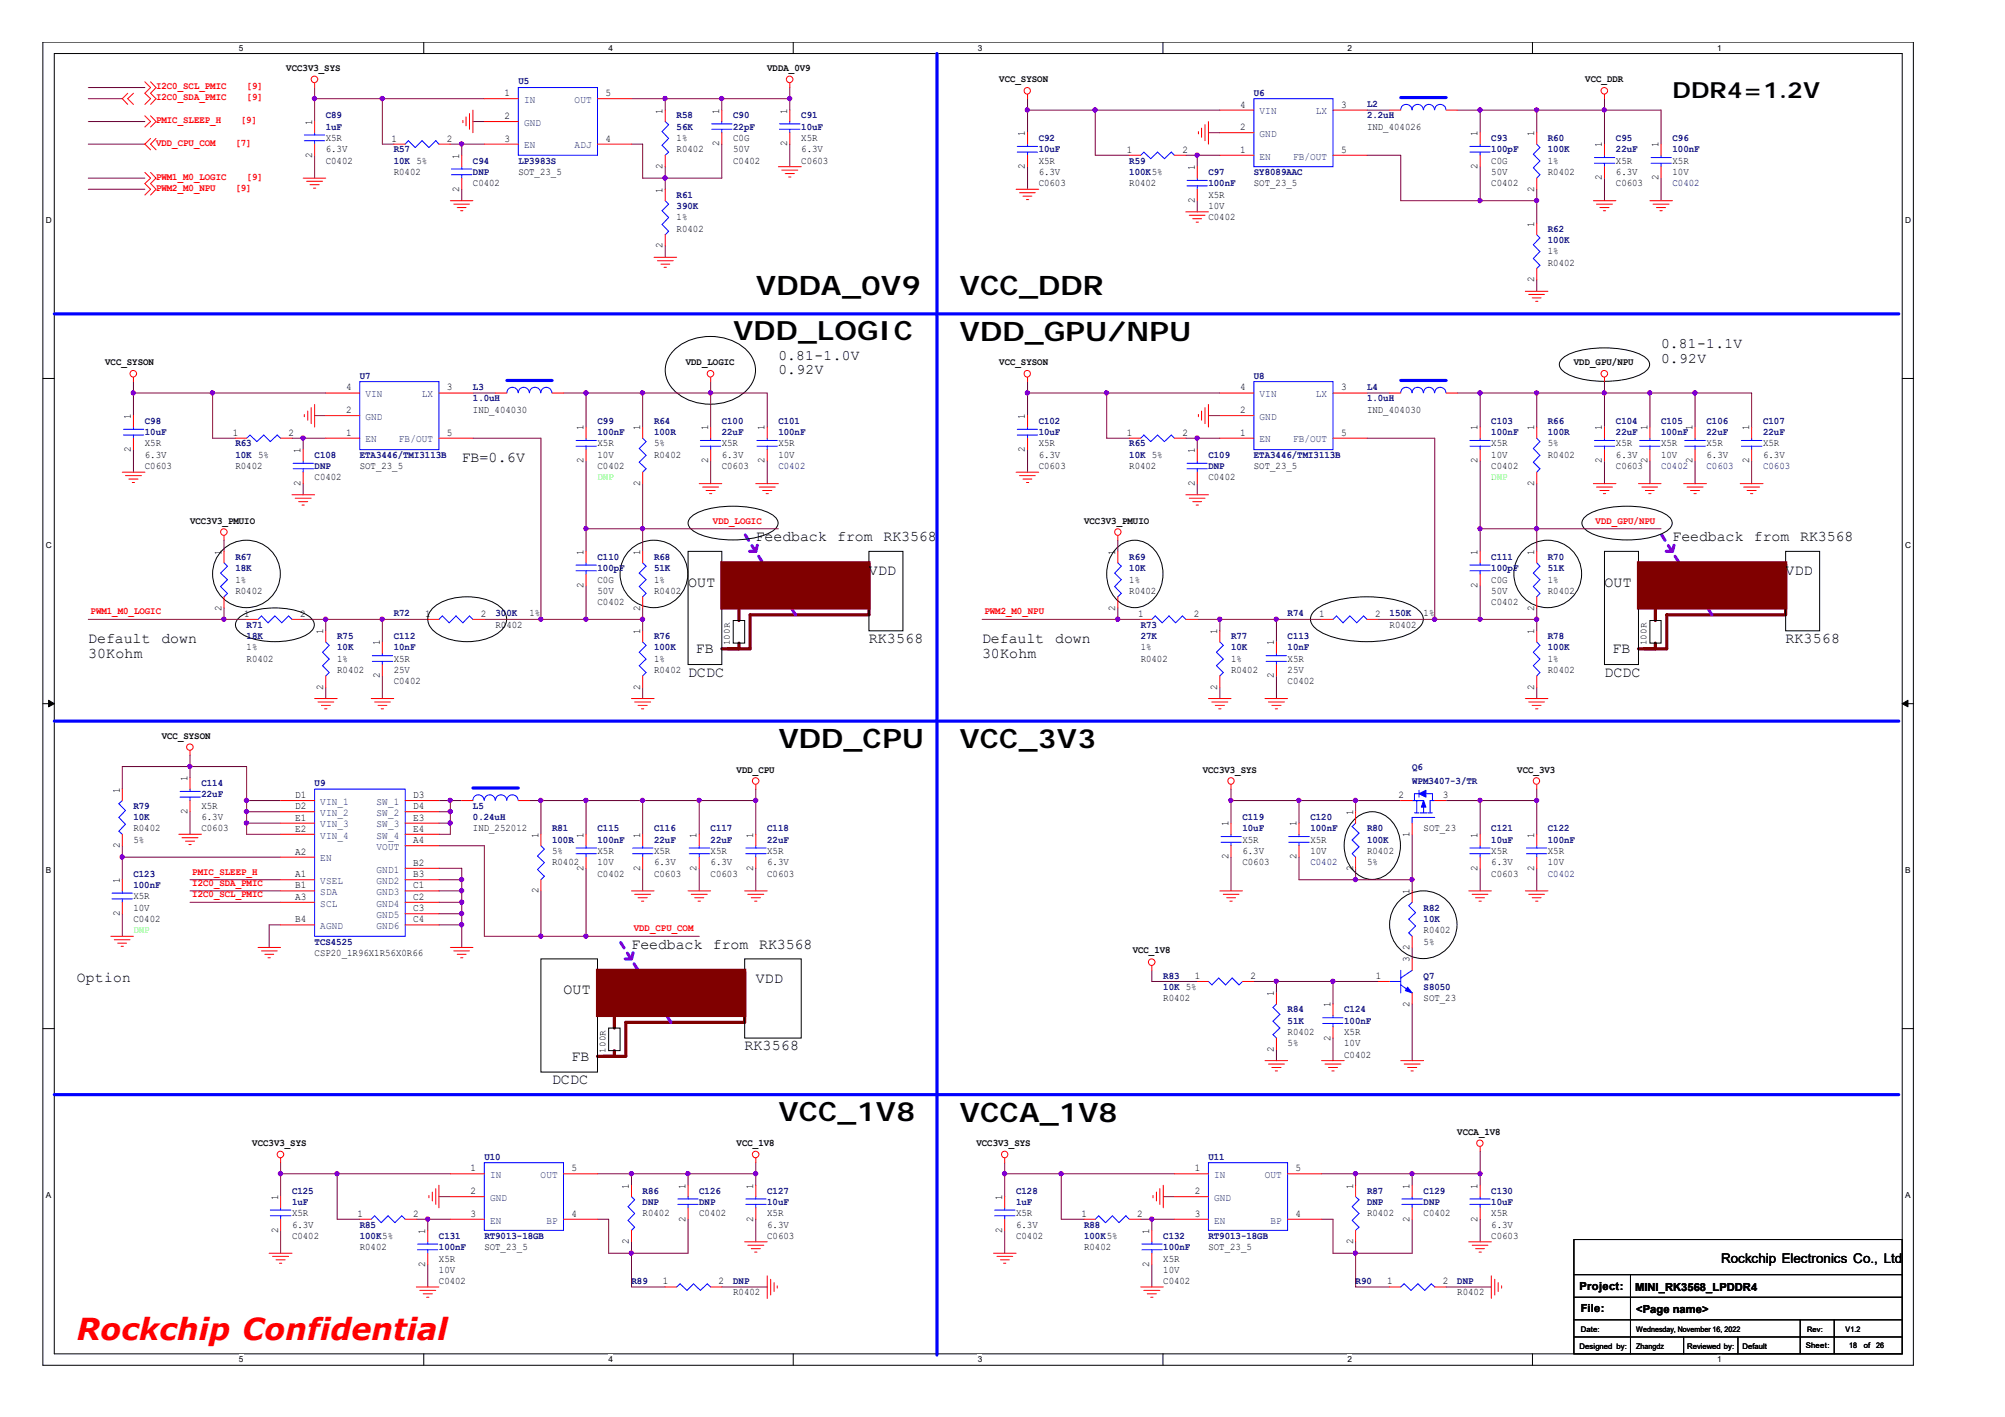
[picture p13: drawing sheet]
<svg xmlns="http://www.w3.org/2000/svg" width="297mm" height="210mm" viewBox="0 0 297 210" stroke-linecap="round" stroke-linejoin="round" font-family="sans-serif">
<defs><g id="words">
<text font-size="4.5" fill="#f00" x="11.4" y="198.5">Rockchip Confidential</text>
<g font-size="4">
<text x="112" y="43.7">VDDA_0V9</text>
<text x="142.2" y="43.7">VCC_DDR</text>
<text x="142.2" y="50.5">VDD_GPU/NPU</text>
<text x="115.3" y="110.8">VDD_CPU</text>
<text x="142.2" y="166.1">VCCA_1V8</text>
</g>
<g font-size="3.9">
<text x="108.6" y="50.4">VDD_LOGIC</text>
<text x="142.2" y="110.8">VCC_3V3</text>
<text x="115.3" y="166.1">VCC_1V8</text>
</g>
<text font-size="3.3" x="247.8" y="14.6">DDR4=1.2V</text>
<g font-size="2.2">
<text x="115.3" y="53.3">0.81-1.0V</text>
<text x="246.1" y="51.6">0.81-1.1V</text>
<text x="246.1" y="53.8">0.92V</text>
<text x="115.3" y="55.5">0.92V</text>
<text x="68.4" y="68.4">FB=0.6V</text>
<text x="112" y="80.2">Feedback</text>
<text x="124" y="80.2">from</text>
<text x="130.9" y="80.2">RK3568</text>
<text x="247.8" y="80.2">Feedback</text>
<text x="259.8" y="80.2">from</text>
<text x="266.7" y="80.2">RK3568</text>
<text x="101.9" y="86.9">OUT</text>
<text x="128.7" y="85.2">VDD</text>
<text x="237.7" y="86.9">OUT</text>
<text x="264.5" y="85.2">VDD</text>
<text x="13.1" y="95.3">Default</text>
<text x="23.9" y="95.3">down</text>
<text x="128.7" y="95.3">RK3568</text>
<text x="145.5" y="95.3">Default</text>
<text x="156.3" y="95.3">down</text>
<text x="264.5" y="95.3">RK3568</text>
<text x="13.1" y="97.5">30Kohm</text>
<text x="101.9" y="100.3">DCDC</text>
<text x="103.1" y="96.7">FB</text>
<text x="145.5" y="97.5">30Kohm</text>
<text x="237.7" y="100.3">DCDC</text>
<text x="238.9" y="96.7">FB</text>
<text x="93.6" y="140.5">Feedback</text>
<text x="105.6" y="140.5">from</text>
<text x="112.5" y="140.5">RK3568</text>
<text x="11.4" y="145.5">Option</text>
<text x="83.5" y="147.2">OUT</text>
<text x="112" y="145.6">VDD</text>
<text x="110.3" y="155.6">RK3568</text>
<text x="81.8" y="160.6">DCDC</text>
<text x="84.7" y="157.1">FB</text>
</g>
<text font-size="2" x="255" y="187.1">Rockchip Electronics Co., Ltd</text>
<g font-size="1.7">
<text x="234" y="191">Project:</text>
<text x="242.2" y="191.2">MINI_RK3568_LPDDR4</text>
<text x="234.2" y="194.4">File:</text>
<text x="242.4" y="194.5">&lt;Page name&gt;</text>
</g>
<g font-size="1.5">
<text x="42.4" y="10.5">VCC3V3_SYS</text>
<text x="113.7" y="10.5">VDDA_0V9</text>
<text x="74.8" y="14.2">1</text>
<text x="74.8" y="17.6">2</text>
<text x="89.7" y="14.2">5</text>
<text x="98.2" y="16.8" transform="rotate(-90 98.2 16.8)">1</text>
<text x="106.6" y="16.8" transform="rotate(-90 106.6 16.8)">1</text>
<text x="116.6" y="16.8" transform="rotate(-90 116.6 16.8)">1</text>
<text x="148" y="12.2">VCC_SYSON</text>
<text x="183.7" y="15.9">4</text>
<text x="198.7" y="15.9">3</text>
<text x="234.9" y="12.2">VCC_DDR</text>
<text x="46.2" y="23.4" transform="rotate(-90 46.2 23.4)">2</text>
<text x="46.2" y="18.5" transform="rotate(-90 46.2 18.5)">1</text>
<text x="48.3" y="20.9">X5R</text>
<text x="48.3" y="22.6">6.3V</text>
<text x="58" y="21">1</text>
<text x="66.2" y="21">2</text>
<text x="68" y="23.5" transform="rotate(-90 68 23.5)">1</text>
<text x="74.8" y="21">3</text>
<text x="89.7" y="21">4</text>
<text x="100.2" y="22.6">R0402</text>
<text x="100.2" y="20.9">1%</text>
<text x="106.6" y="21.7" transform="rotate(-90 106.6 21.7)">2</text>
<text x="108.6" y="20.9">C0G</text>
<text x="108.6" y="22.6">50V</text>
<text x="116.6" y="21.7" transform="rotate(-90 116.6 21.7)">2</text>
<text x="118.7" y="20.9">X5R</text>
<text x="118.7" y="22.6">6.3V</text>
<text x="151.8" y="20.2" transform="rotate(-90 151.8 20.2)">1</text>
<text x="167" y="22.6">1</text>
<text x="175.2" y="22.6">2</text>
<text x="183.7" y="22.6">1</text>
<text x="183.7" y="19.3">2</text>
<text x="198.7" y="22.6">5</text>
<text x="202.5" y="19.2">IND_404026</text>
<text x="218.9" y="20.2" transform="rotate(-90 218.9 20.2)">1</text>
<text x="227.3" y="20.2" transform="rotate(-90 227.3 20.2)">1</text>
<text x="237.3" y="21.8" transform="rotate(-90 237.3 21.8)">1</text>
<text x="245.7" y="21.8" transform="rotate(-90 245.7 21.8)">1</text>
<text x="48.3" y="24.2">C0402</text>
<text x="58.3" y="25.9">R0402</text>
<text x="68" y="28.4" transform="rotate(-90 68 28.4)">2</text>
<text x="70.1" y="27.6">C0402</text>
<text x="76.8" y="25.9">SOT_23_5</text>
<text x="98.2" y="28.5" transform="rotate(-90 98.2 28.5)">1</text>
<text x="98.2" y="25" transform="rotate(-90 98.2 25)">2</text>
<text x="108.6" y="24.2">C0402</text>
<text x="118.7" y="24.2">C0603</text>
<text x="151.8" y="25" transform="rotate(-90 151.8 25)">2</text>
<text x="153.9" y="27.6">C0603</text>
<text x="153.9" y="24.2">X5R</text>
<text x="153.9" y="25.9">6.3V</text>
<text x="167.3" y="27.6">R0402</text>
<text x="177" y="25.2" transform="rotate(-90 177 25.2)">1</text>
<text x="179" y="29.3">X5R</text>
<text x="185.8" y="27.6">SOT_23_5</text>
<text x="218.9" y="25" transform="rotate(-90 218.9 25)">2</text>
<text x="220.9" y="27.6">C0402</text>
<text x="220.9" y="24.2">C0G</text>
<text x="220.9" y="25.9">50V</text>
<text x="227.3" y="28.4" transform="rotate(-90 227.3 28.4)">2</text>
<text x="229.3" y="25.9">R0402</text>
<text x="229.3" y="24.2">1%</text>
<text x="237.3" y="26.7" transform="rotate(-90 237.3 26.7)">2</text>
<text x="239.4" y="27.6">C0603</text>
<text x="239.4" y="24.2">X5R</text>
<text x="239.4" y="25.9">6.3V</text>
<text x="245.7" y="26.7" transform="rotate(-90 245.7 26.7)">2</text>
<text x="247.8" y="24.2">X5R</text>
<text x="247.8" y="25.9">10V</text>
<text x="100.2" y="34.3">R0402</text>
<text x="100.2" y="32.6">1%</text>
<text x="177" y="30.1" transform="rotate(-90 177 30.1)">2</text>
<text x="179" y="32.6">C0402</text>
<text x="179" y="31">10V</text>
<text x="227.3" y="33.6" transform="rotate(-90 227.3 33.6)">1</text>
<text x="98.2" y="36.8" transform="rotate(-90 98.2 36.8)">2</text>
<text x="227.3" y="41.8" transform="rotate(-90 227.3 41.8)">2</text>
<text x="229.3" y="39.3">R0402</text>
<text x="229.3" y="37.6">1%</text>
<text x="15.6" y="54.1">VCC_SYSON</text>
<text x="51.3" y="57.8">4</text>
<text x="66.2" y="57.8">3</text>
<text x="101.6" y="54.1">VDD_LOGIC</text>
<text x="148" y="54.1">VCC_SYSON</text>
<text x="183.7" y="57.8">4</text>
<text x="198.7" y="57.8">3</text>
<text x="233.2" y="54.1">VDD_GPU/NPU</text>
<text x="19.4" y="62.1" transform="rotate(-90 19.4 62.1)">1</text>
<text x="34.5" y="64.5">1</text>
<text x="42.8" y="64.5">2</text>
<text x="51.3" y="64.5">1</text>
<text x="51.3" y="61.2">2</text>
<text x="66.2" y="64.5">5</text>
<text x="70.1" y="61.1">IND_404030</text>
<text x="86.4" y="63.7" transform="rotate(-90 86.4 63.7)">1</text>
<text x="94.8" y="63.7" transform="rotate(-90 94.8 63.7)">1</text>
<text x="104.9" y="63.7" transform="rotate(-90 104.9 63.7)">1</text>
<text x="113.3" y="63.7" transform="rotate(-90 113.3 63.7)">1</text>
<text x="151.8" y="62.1" transform="rotate(-90 151.8 62.1)">1</text>
<text x="167" y="64.5">1</text>
<text x="175.2" y="64.5">2</text>
<text x="183.7" y="64.5">1</text>
<text x="183.7" y="61.2">2</text>
<text x="198.7" y="64.5">5</text>
<text x="202.5" y="61.1">IND_404030</text>
<text x="218.9" y="63.7" transform="rotate(-90 218.9 63.7)">1</text>
<text x="227.3" y="63.7" transform="rotate(-90 227.3 63.7)">1</text>
<text x="237.3" y="63.7" transform="rotate(-90 237.3 63.7)">1</text>
<text x="244.1" y="63.7" transform="rotate(-90 244.1 63.7)">1</text>
<text x="250.7" y="63.7" transform="rotate(-90 250.7 63.7)">1</text>
<text x="259.1" y="63.7" transform="rotate(-90 259.1 63.7)">1</text>
<text x="19.4" y="66.9" transform="rotate(-90 19.4 66.9)">2</text>
<text x="21.5" y="69.5">C0603</text>
<text x="21.5" y="66.1">X5R</text>
<text x="21.5" y="67.8">6.3V</text>
<text x="34.9" y="69.5">R0402</text>
<text x="44.5" y="72" transform="rotate(-90 44.5 72)">2</text>
<text x="44.5" y="67.1" transform="rotate(-90 44.5 67.1)">1</text>
<text x="46.6" y="71.2">C0402</text>
<text x="53.3" y="69.5">SOT_23_5</text>
<text x="86.4" y="68.6" transform="rotate(-90 86.4 68.6)">2</text>
<text x="88.5" y="69.5">C0402</text>
<text x="88.5" y="66.1">X5R</text>
<text x="88.5" y="67.8">10V</text>
<text x="94.8" y="72" transform="rotate(-90 94.8 72)">2</text>
<text x="96.9" y="67.8">R0402</text>
<text x="96.9" y="66.1">5%</text>
<text x="104.9" y="68.6" transform="rotate(-90 104.9 68.6)">2</text>
<text x="106.9" y="69.5">C0603</text>
<text x="106.9" y="66.1">X5R</text>
<text x="106.9" y="67.8">6.3V</text>
<text x="113.3" y="68.6" transform="rotate(-90 113.3 68.6)">2</text>
<text x="115.3" y="66.1">X5R</text>
<text x="115.3" y="67.8">10V</text>
<text x="151.8" y="66.9" transform="rotate(-90 151.8 66.9)">2</text>
<text x="153.9" y="69.5">C0603</text>
<text x="153.9" y="66.1">X5R</text>
<text x="153.9" y="67.8">6.3V</text>
<text x="167.3" y="69.5">R0402</text>
<text x="177" y="72" transform="rotate(-90 177 72)">2</text>
<text x="177" y="67.1" transform="rotate(-90 177 67.1)">1</text>
<text x="179" y="71.2">C0402</text>
<text x="185.8" y="69.5">SOT_23_5</text>
<text x="218.9" y="68.6" transform="rotate(-90 218.9 68.6)">2</text>
<text x="220.9" y="69.5">C0402</text>
<text x="220.9" y="66.1">X5R</text>
<text x="220.9" y="67.8">10V</text>
<text x="227.3" y="72" transform="rotate(-90 227.3 72)">2</text>
<text x="229.3" y="67.8">R0402</text>
<text x="229.3" y="66.1">5%</text>
<text x="237.3" y="68.6" transform="rotate(-90 237.3 68.6)">2</text>
<text x="239.4" y="69.5">C0603</text>
<text x="239.4" y="66.1">X5R</text>
<text x="239.4" y="67.8">6.3V</text>
<text x="244.1" y="68.6" transform="rotate(-90 244.1 68.6)">2</text>
<text x="246.1" y="66.1">X5R</text>
<text x="246.1" y="67.8">10V</text>
<text x="250.7" y="68.6" transform="rotate(-90 250.7 68.6)">2</text>
<text x="252.8" y="66.1">X5R</text>
<text x="252.8" y="67.8">6.3V</text>
<text x="259.1" y="68.6" transform="rotate(-90 259.1 68.6)">2</text>
<text x="261.2" y="66.1">X5R</text>
<text x="261.2" y="67.8">6.3V</text>
<text x="28.2" y="77.6">VCC3V3_PMUIO</text>
<text x="160.6" y="77.6">VCC3V3_PMUIO</text>
<text x="32.8" y="82.2" transform="rotate(-90 32.8 82.2)">1</text>
<text x="86.4" y="82.2" transform="rotate(-90 86.4 82.2)">1</text>
<text x="94.8" y="82.2" transform="rotate(-90 94.8 82.2)">1</text>
<text x="165.2" y="82.2" transform="rotate(-90 165.2 82.2)">1</text>
<text x="218.9" y="82.2" transform="rotate(-90 218.9 82.2)">1</text>
<text x="227.3" y="82.2" transform="rotate(-90 227.3 82.2)">1</text>
<text x="34.9" y="87.9">R0402</text>
<text x="34.9" y="86.3">1%</text>
<text x="86.4" y="87.1" transform="rotate(-90 86.4 87.1)">2</text>
<text x="88.5" y="89.6">C0402</text>
<text x="88.5" y="86.3">C0G</text>
<text x="88.5" y="87.9">50V</text>
<text x="96.9" y="87.9">R0402</text>
<text x="96.9" y="86.3">1%</text>
<text x="167.3" y="87.9">R0402</text>
<text x="167.3" y="86.3">1%</text>
<text x="218.9" y="87.1" transform="rotate(-90 218.9 87.1)">2</text>
<text x="220.9" y="89.6">C0402</text>
<text x="220.9" y="86.3">C0G</text>
<text x="220.9" y="87.9">50V</text>
<text x="229.3" y="87.9">R0402</text>
<text x="229.3" y="86.3">1%</text>
<text x="32.8" y="90.4" transform="rotate(-90 32.8 90.4)">2</text>
<text x="36.2" y="91.4">1</text>
<text x="44.4" y="91.4">2</text>
<text x="47.9" y="93.9" transform="rotate(-90 47.9 93.9)">1</text>
<text x="56.3" y="95.6" transform="rotate(-90 56.3 95.6)">1</text>
<text x="63" y="91.4">1</text>
<text x="71.2" y="91.4">2</text>
<text x="73.4" y="93">R0402</text>
<text x="78.4" y="91.3">1%</text>
<text x="94.8" y="93.9" transform="rotate(-90 94.8 93.9)">1</text>
<text x="94.8" y="90.4" transform="rotate(-90 94.8 90.4)">2</text>
<text x="165.2" y="90.4" transform="rotate(-90 165.2 90.4)">2</text>
<text x="168.6" y="91.4">1</text>
<text x="176.9" y="91.4">2</text>
<text x="180.3" y="93.9" transform="rotate(-90 180.3 93.9)">1</text>
<text x="188.7" y="95.6" transform="rotate(-90 188.7 95.6)">1</text>
<text x="195.5" y="91.4">1</text>
<text x="203.7" y="91.4">2</text>
<text x="205.9" y="93">R0402</text>
<text x="210.9" y="91.3">1%</text>
<text x="227.3" y="93.9" transform="rotate(-90 227.3 93.9)">1</text>
<text x="227.3" y="90.4" transform="rotate(-90 227.3 90.4)">2</text>
<text x="36.5" y="98">R0402</text>
<text x="36.5" y="96.3">1%</text>
<text x="50" y="99.7">R0402</text>
<text x="50" y="98">1%</text>
<text x="56.3" y="100.5" transform="rotate(-90 56.3 100.5)">2</text>
<text x="58.3" y="101.4">C0402</text>
<text x="58.3" y="98">X5R</text>
<text x="58.3" y="99.7">25V</text>
<text x="96.9" y="99.7">R0402</text>
<text x="96.9" y="98">1%</text>
<text x="169" y="98">R0402</text>
<text x="169" y="96.3">1%</text>
<text x="182.4" y="99.7">R0402</text>
<text x="182.4" y="98">1%</text>
<text x="188.7" y="100.5" transform="rotate(-90 188.7 100.5)">2</text>
<text x="190.8" y="101.4">C0402</text>
<text x="190.8" y="98">X5R</text>
<text x="190.8" y="99.7">25V</text>
<text x="229.3" y="99.7">R0402</text>
<text x="229.3" y="98">1%</text>
<text x="47.9" y="102.2" transform="rotate(-90 47.9 102.2)">2</text>
<text x="94.8" y="102.2" transform="rotate(-90 94.8 102.2)">2</text>
<text x="180.3" y="102.2" transform="rotate(-90 180.3 102.2)">2</text>
<text x="227.3" y="102.2" transform="rotate(-90 227.3 102.2)">2</text>
<text x="24" y="109.4">VCC_SYSON</text>
<text x="17.7" y="117.4" transform="rotate(-90 17.7 117.4)">1</text>
<text x="27.8" y="115.7" transform="rotate(-90 27.8 115.7)">1</text>
<text x="29.8" y="119.8">X5R</text>
<text x="43.7" y="118.2">D1</text>
<text x="43.7" y="119.9">D2</text>
<text x="61.2" y="118.2">D3</text>
<text x="61.2" y="119.9">D4</text>
<text x="109.1" y="114.4">VDD_CPU</text>
<text x="178.2" y="114.4">VCC3V3_SYS</text>
<text x="207.2" y="118.2">2</text>
<text x="213.7" y="118.2">3</text>
<text x="224.8" y="114.4">VCC_3V3</text>
<text x="17.7" y="125.6" transform="rotate(-90 17.7 125.6)">2</text>
<text x="19.8" y="123.2">R0402</text>
<text x="19.8" y="124.8">5%</text>
<text x="27.8" y="120.6" transform="rotate(-90 27.8 120.6)">2</text>
<text x="29.8" y="123.2">C0603</text>
<text x="29.8" y="121.5">6.3V</text>
<text x="43.7" y="121.6">E1</text>
<text x="43.7" y="123.2">E2</text>
<text x="61.2" y="121.6">E3</text>
<text x="61.2" y="123.2">E4</text>
<text x="61.2" y="124.9">A4</text>
<text x="70.1" y="123.2">IND_252012</text>
<text x="79.8" y="124.1" transform="rotate(-90 79.8 124.1)">1</text>
<text x="86.4" y="124.1" transform="rotate(-90 86.4 124.1)">1</text>
<text x="94.8" y="124.1" transform="rotate(-90 94.8 124.1)">1</text>
<text x="103.2" y="124.1" transform="rotate(-90 103.2 124.1)">1</text>
<text x="111.6" y="124.1" transform="rotate(-90 111.6 124.1)">1</text>
<text x="182" y="122.4" transform="rotate(-90 182 122.4)">1</text>
<text x="184.1" y="124.8">X5R</text>
<text x="192.1" y="122.4" transform="rotate(-90 192.1 122.4)">1</text>
<text x="194.1" y="124.8">X5R</text>
<text x="200.4" y="120.7" transform="rotate(-90 200.4 120.7)">1</text>
<text x="208.8" y="124" transform="rotate(-90 208.8 124)">1</text>
<text x="210.9" y="123.2">SOT_23</text>
<text x="218.9" y="124.1" transform="rotate(-90 218.9 124.1)">1</text>
<text x="227.3" y="124.1" transform="rotate(-90 227.3 124.1)">1</text>
<text x="17.7" y="130.8" transform="rotate(-90 17.7 130.8)">1</text>
<text x="43.7" y="129.9">A1</text>
<text x="43.7" y="126.6">A2</text>
<text x="43.7" y="131.6">B1</text>
<text x="61.2" y="128.2">B2</text>
<text x="61.2" y="129.9">B3</text>
<text x="61.2" y="131.6">C1</text>
<text x="81.8" y="128.2">R0402</text>
<text x="81.8" y="126.5">5%</text>
<text x="86.4" y="129" transform="rotate(-90 86.4 129)">2</text>
<text x="88.5" y="129.9">C0402</text>
<text x="88.5" y="126.5">X5R</text>
<text x="88.5" y="128.2">10V</text>
<text x="94.8" y="129" transform="rotate(-90 94.8 129)">2</text>
<text x="96.9" y="129.9">C0603</text>
<text x="96.9" y="126.5">X5R</text>
<text x="96.9" y="128.2">6.3V</text>
<text x="103.2" y="129" transform="rotate(-90 103.2 129)">2</text>
<text x="105.3" y="129.9">C0603</text>
<text x="105.3" y="126.5">X5R</text>
<text x="105.3" y="128.2">6.3V</text>
<text x="111.6" y="129" transform="rotate(-90 111.6 129)">2</text>
<text x="113.7" y="129.9">C0603</text>
<text x="113.7" y="126.5">X5R</text>
<text x="113.7" y="128.2">6.3V</text>
<text x="182" y="127.3" transform="rotate(-90 182 127.3)">2</text>
<text x="184.1" y="128.2">C0603</text>
<text x="184.1" y="126.5">6.3V</text>
<text x="192.1" y="127.3" transform="rotate(-90 192.1 127.3)">2</text>
<text x="194.1" y="126.5">10V</text>
<text x="200.4" y="129" transform="rotate(-90 200.4 129)">2</text>
<text x="202.5" y="126.5">R0402</text>
<text x="202.5" y="128.2">5%</text>
<text x="218.9" y="129" transform="rotate(-90 218.9 129)">2</text>
<text x="220.9" y="129.9">C0603</text>
<text x="220.9" y="126.5">X5R</text>
<text x="220.9" y="128.2">6.3V</text>
<text x="227.3" y="129" transform="rotate(-90 227.3 129)">2</text>
<text x="229.3" y="126.5">X5R</text>
<text x="229.3" y="128.2">10V</text>
<text x="17.7" y="135.7" transform="rotate(-90 17.7 135.7)">2</text>
<text x="19.8" y="136.6">C0402</text>
<text x="19.8" y="133.2">X5R</text>
<text x="19.8" y="134.9">10V</text>
<text x="43.7" y="136.6">B4</text>
<text x="43.7" y="133.3">A3</text>
<text x="61.2" y="133.3">C2</text>
<text x="61.2" y="135">C3</text>
<text x="61.2" y="136.6">C4</text>
<text x="79.8" y="132.3" transform="rotate(-90 79.8 132.3)">2</text>
<text x="208.8" y="132.5" transform="rotate(-90 208.8 132.5)">1</text>
<text x="46.6" y="141.6">CSP20_1R96X1R56X0R66</text>
<text x="167.8" y="141.2">VCC_1V8</text>
<text x="208.8" y="142.6" transform="rotate(-90 208.8 142.6)">3</text>
<text x="208.8" y="140.7" transform="rotate(-90 208.8 140.7)">2</text>
<text x="210.9" y="138.2">R0402</text>
<text x="210.9" y="139.9">5%</text>
<text x="172.3" y="148.3">R0402</text>
<text x="177" y="145">1</text>
<text x="185.3" y="145">2</text>
<text x="188.7" y="147.5" transform="rotate(-90 188.7 147.5)">1</text>
<text x="197.1" y="149.2" transform="rotate(-90 197.1 149.2)">1</text>
<text x="203.8" y="145">1</text>
<text x="208.8" y="149.1" transform="rotate(-90 208.8 149.1)">2</text>
<text x="210.9" y="148.3">SOT_23</text>
<text x="188.7" y="155.8" transform="rotate(-90 188.7 155.8)">2</text>
<text x="190.8" y="153.3">R0402</text>
<text x="190.8" y="155">5%</text>
<text x="197.1" y="154.1" transform="rotate(-90 197.1 154.1)">2</text>
<text x="199.1" y="153.3">X5R</text>
<text x="199.1" y="155">10V</text>
<text x="199.1" y="156.7">C0402</text>
<text x="37.4" y="169.8">VCC3V3_SYS</text>
<text x="69.7" y="173.5">1</text>
<text x="84.7" y="173.5">5</text>
<text x="109.1" y="169.8">VCC_1V8</text>
<text x="144.7" y="169.8">VCC3V3_SYS</text>
<text x="177" y="173.5">1</text>
<text x="191.9" y="173.5">5</text>
<text x="215.9" y="168.1">VCCA_1V8</text>
<text x="41.2" y="177.7" transform="rotate(-90 41.2 177.7)">1</text>
<text x="69.7" y="176.9">2</text>
<text x="93.2" y="176.1" transform="rotate(-90 93.2 176.1)">1</text>
<text x="101.6" y="176.1" transform="rotate(-90 101.6 176.1)">1</text>
<text x="111.6" y="176.1" transform="rotate(-90 111.6 176.1)">1</text>
<text x="148.5" y="177.7" transform="rotate(-90 148.5 177.7)">1</text>
<text x="177" y="176.9">2</text>
<text x="200.4" y="176.1" transform="rotate(-90 200.4 176.1)">1</text>
<text x="208.8" y="176.1" transform="rotate(-90 208.8 176.1)">1</text>
<text x="218.9" y="176.1" transform="rotate(-90 218.9 176.1)">1</text>
<text x="41.2" y="182.6" transform="rotate(-90 41.2 182.6)">2</text>
<text x="43.3" y="183.5">C0402</text>
<text x="43.3" y="180.1">X5R</text>
<text x="43.3" y="181.8">6.3V</text>
<text x="53" y="180.2">1</text>
<text x="53.3" y="185.2">R0402</text>
<text x="61.2" y="180.2">2</text>
<text x="63" y="182.8" transform="rotate(-90 63 182.8)">1</text>
<text x="69.7" y="180.2">3</text>
<text x="71.8" y="185.2">SOT_23_5</text>
<text x="84.7" y="180.2">4</text>
<text x="93.2" y="184.3" transform="rotate(-90 93.2 184.3)">2</text>
<text x="95.2" y="180.1">R0402</text>
<text x="101.6" y="180.9" transform="rotate(-90 101.6 180.9)">2</text>
<text x="103.6" y="180.1">C0402</text>
<text x="111.6" y="180.9" transform="rotate(-90 111.6 180.9)">2</text>
<text x="113.7" y="183.5">C0603</text>
<text x="113.7" y="180.1">X5R</text>
<text x="113.7" y="181.8">6.3V</text>
<text x="148.5" y="182.6" transform="rotate(-90 148.5 182.6)">2</text>
<text x="150.5" y="183.5">C0402</text>
<text x="150.5" y="180.1">X5R</text>
<text x="150.5" y="181.8">6.3V</text>
<text x="160.2" y="180.2">1</text>
<text x="160.6" y="185.2">R0402</text>
<text x="168.5" y="180.2">2</text>
<text x="170.3" y="182.8" transform="rotate(-90 170.3 182.8)">1</text>
<text x="177" y="180.2">3</text>
<text x="179" y="185.2">SOT_23_5</text>
<text x="191.9" y="180.2">4</text>
<text x="200.4" y="184.3" transform="rotate(-90 200.4 184.3)">2</text>
<text x="202.5" y="180.1">R0402</text>
<text x="208.8" y="180.9" transform="rotate(-90 208.8 180.9)">2</text>
<text x="210.9" y="180.1">C0402</text>
<text x="218.9" y="180.9" transform="rotate(-90 218.9 180.9)">2</text>
<text x="220.9" y="183.5">C0603</text>
<text x="220.9" y="180.1">X5R</text>
<text x="220.9" y="181.8">6.3V</text>
<text x="63" y="187.7" transform="rotate(-90 63 187.7)">2</text>
<text x="65" y="190.2">C0402</text>
<text x="65" y="186.9">X5R</text>
<text x="65" y="188.5">10V</text>
<text x="98.2" y="190.3">1</text>
<text x="106.5" y="190.3">2</text>
<text x="108.6" y="191.9">R0402</text>
<text x="170.3" y="187.7" transform="rotate(-90 170.3 187.7)">2</text>
<text x="172.3" y="190.2">C0402</text>
<text x="172.3" y="186.9">X5R</text>
<text x="172.3" y="188.5">10V</text>
<text x="205.5" y="190.3">1</text>
<text x="213.7" y="190.3">2</text>
<text x="215.9" y="191.9">R0402</text>
</g>
<g font-size="1.5" fill="#f00">
<text x="23.1" y="14.9">I2C0_SDA_PMIC</text>
<text x="23.1" y="13.2">I2C0_SCL_PMIC</text>
<text x="36.5" y="14.9">[9]</text>
<text x="36.5" y="13.2">[9]</text>
<text x="23.1" y="18.2">PMIC_SLEEP_H</text>
<text x="23.1" y="21.6">VDD_CPU_COM</text>
<text x="34.9" y="21.6">[7]</text>
<text x="35.7" y="18.2">[9]</text>
<text x="23.1" y="26.6">PWM1_M0_LOGIC</text>
<text x="23.1" y="28.3">PWM2_M0_NPU</text>
<text x="34.9" y="28.3">[9]</text>
<text x="36.5" y="26.6">[9]</text>
<text x="105.6" y="77.6">VDD_LOGIC</text>
<text x="236.4" y="77.6">VDD_GPU/NPU</text>
<text x="13.4" y="91">PWM1_M0_LOGIC</text>
<text x="145.8" y="91">PWM2_M0_NPU</text>
<text x="28.5" y="129.6">PMIC_SLEEP_H</text>
<text x="28.5" y="131.2">I2C0_SDA_PMIC</text>
<text x="28.5" y="132.9">I2C0_SCL_PMIC</text>
<text x="93.9" y="137.9">VDD_CPU_COM</text>
</g>
<g font-size="1.5" fill="#000080">
<text x="48.3" y="17.5">C89</text>
<text x="76.8" y="12.5">U5</text>
<text x="100.2" y="17.5">R58</text>
<text x="108.6" y="17.5">C90</text>
<text x="118.7" y="17.5">C91</text>
<text x="185.8" y="14.2">U6</text>
<text x="202.5" y="15.8">L2</text>
<text x="202.5" y="17.5">2.2uH</text>
<text x="48.3" y="19.2">1uF</text>
<text x="58.3" y="22.6">R57</text>
<text x="100.2" y="19.2">56K</text>
<text x="108.6" y="19.2">22pF</text>
<text x="118.7" y="19.2">10uF</text>
<text x="153.9" y="20.9">C92</text>
<text x="153.9" y="22.6">10uF</text>
<text x="220.9" y="20.9">C93</text>
<text x="220.9" y="22.6">100pF</text>
<text x="229.3" y="20.9">R60</text>
<text x="229.3" y="22.6">100K</text>
<text x="239.4" y="20.9">C95</text>
<text x="239.4" y="22.6">22uF</text>
<text x="247.8" y="20.9">C96</text>
<text x="247.8" y="22.6">100nF</text>
<text x="58.3" y="24.2">10K 5%</text>
<text x="70.1" y="24.2">C94</text>
<text x="70.1" y="25.9">DNP</text>
<text x="76.8" y="24.2">LP3983S</text>
<text x="100.2" y="29.3">R61</text>
<text x="167.3" y="24.2">R59</text>
<text x="167.3" y="25.9">100K5%</text>
<text x="179" y="25.9">C97</text>
<text x="179" y="27.6">100nF</text>
<text x="185.8" y="25.9">SY8089AAC</text>
<text x="247.8" y="27.6">C0402</text>
<text x="100.2" y="31">390K</text>
<text x="229.3" y="34.3">R62</text>
<text x="229.3" y="36">100K</text>
<text x="53.3" y="56.1">U7</text>
<text x="70.1" y="57.8">L3</text>
<text x="70.1" y="59.5">1.0uH</text>
<text x="185.8" y="56.1">U8</text>
<text x="202.5" y="57.8">L4</text>
<text x="202.5" y="59.5">1.0uH</text>
<text x="21.5" y="62.8">C98</text>
<text x="21.5" y="64.5">10uF</text>
<text x="88.5" y="62.8">C99</text>
<text x="88.5" y="64.5">100nF</text>
<text x="96.9" y="62.8">R64</text>
<text x="96.9" y="64.5">100R</text>
<text x="106.9" y="62.8">C100</text>
<text x="106.9" y="64.5">22uF</text>
<text x="115.3" y="62.8">C101</text>
<text x="115.3" y="64.5">100nF</text>
<text x="153.9" y="62.8">C102</text>
<text x="153.9" y="64.5">10uF</text>
<text x="220.9" y="62.8">C103</text>
<text x="220.9" y="64.5">100nF</text>
<text x="229.3" y="62.8">R66</text>
<text x="229.3" y="64.5">100R</text>
<text x="239.4" y="62.8">C104</text>
<text x="239.4" y="64.5">22uF</text>
<text x="246.1" y="62.8">C105</text>
<text x="246.1" y="64.5">100nF</text>
<text x="252.8" y="62.8">C106</text>
<text x="252.8" y="64.5">22uF</text>
<text x="261.2" y="62.8">C107</text>
<text x="261.2" y="64.5">22uF</text>
<text x="34.9" y="66.1">R63</text>
<text x="34.9" y="67.8">10K 5%</text>
<text x="46.6" y="67.8">C108</text>
<text x="46.6" y="69.5">DNP</text>
<text x="53.3" y="67.8">ETA3446/TMI3113B</text>
<text x="115.3" y="69.5">C0402</text>
<text x="167.3" y="66.1">R65</text>
<text x="167.3" y="67.8">10K 5%</text>
<text x="179" y="67.8">C109</text>
<text x="179" y="69.5">DNP</text>
<text x="185.8" y="67.8">ETA3446/TMI3113B</text>
<text x="246.1" y="69.5">C0402</text>
<text x="252.8" y="69.5">C0603</text>
<text x="261.2" y="69.5">C0603</text>
<text x="34.9" y="82.9">R67</text>
<text x="88.5" y="82.9">C110</text>
<text x="96.9" y="82.9">R68</text>
<text x="167.3" y="82.9">R69</text>
<text x="220.9" y="82.9">C111</text>
<text x="229.3" y="82.9">R70</text>
<text x="34.9" y="84.6">18K</text>
<text x="88.5" y="84.6">100pF</text>
<text x="96.9" y="84.6">51K</text>
<text x="167.3" y="84.6">10K</text>
<text x="220.9" y="84.6">100pF</text>
<text x="229.3" y="84.6">51K</text>
<text x="36.5" y="93">R71</text>
<text x="36.5" y="94.7">18K</text>
<text x="50" y="94.7">R75</text>
<text x="58.3" y="94.7">C112</text>
<text x="58.3" y="91.3">R72</text>
<text x="73.4" y="91.3">300K</text>
<text x="96.9" y="94.7">R76</text>
<text x="169" y="93">R73</text>
<text x="169" y="94.7">27K</text>
<text x="182.4" y="94.7">R77</text>
<text x="190.8" y="94.7">C113</text>
<text x="190.8" y="91.3">R74</text>
<text x="205.9" y="91.3">150K</text>
<text x="229.3" y="94.7">R78</text>
<text x="50" y="96.3">10K</text>
<text x="58.3" y="96.3">10nF</text>
<text x="96.9" y="96.3">100K</text>
<text x="182.4" y="96.3">10K</text>
<text x="190.8" y="96.3">10nF</text>
<text x="229.3" y="96.3">100K</text>
<text x="19.8" y="119.8">R79</text>
<text x="29.8" y="116.4">C114</text>
<text x="29.8" y="118.1">22uF</text>
<text x="46.6" y="116.4">U9</text>
<text x="70.1" y="119.8">L5</text>
<text x="209.2" y="114.1">Q6</text>
<text x="209.2" y="116.1">WPM3407-3/TR</text>
<text x="19.8" y="121.5">10K</text>
<text x="70.1" y="121.5">0.24uH</text>
<text x="81.8" y="123.2">R81</text>
<text x="81.8" y="124.8">100R</text>
<text x="88.5" y="123.2">C115</text>
<text x="88.5" y="124.8">100nF</text>
<text x="96.9" y="123.2">C116</text>
<text x="96.9" y="124.8">22uF</text>
<text x="105.3" y="123.2">C117</text>
<text x="105.3" y="124.8">22uF</text>
<text x="113.7" y="123.2">C118</text>
<text x="113.7" y="124.8">22uF</text>
<text x="184.1" y="121.5">C119</text>
<text x="184.1" y="123.2">10uF</text>
<text x="194.1" y="121.5">C120</text>
<text x="194.1" y="123.2">100nF</text>
<text x="202.5" y="123.2">R80</text>
<text x="202.5" y="124.8">100K</text>
<text x="220.9" y="123.2">C121</text>
<text x="220.9" y="124.8">10uF</text>
<text x="229.3" y="123.2">C122</text>
<text x="229.3" y="124.8">100nF</text>
<text x="19.8" y="129.9">C123</text>
<text x="19.8" y="131.5">100nF</text>
<text x="194.1" y="128.2">C0402</text>
<text x="229.3" y="129.9">C0402</text>
<text x="210.9" y="134.9">R82</text>
<text x="210.9" y="136.6">10K</text>
<text x="46.6" y="139.9">TCS4525</text>
<text x="172.3" y="145">R83</text>
<text x="172.3" y="146.6">10K 5%</text>
<text x="190.8" y="150">R84</text>
<text x="199.1" y="150">C124</text>
<text x="210.9" y="145">Q7</text>
<text x="210.9" y="146.6">S8050</text>
<text x="190.8" y="151.7">51K</text>
<text x="199.1" y="151.7">100nF</text>
<text x="71.8" y="171.8">U10</text>
<text x="179" y="171.8">U11</text>
<text x="43.3" y="176.8">C125</text>
<text x="43.3" y="178.5">1uF</text>
<text x="95.2" y="176.8">R86</text>
<text x="95.2" y="178.5">DNP</text>
<text x="103.6" y="176.8">C126</text>
<text x="103.6" y="178.5">DNP</text>
<text x="113.7" y="176.8">C127</text>
<text x="113.7" y="178.5">10uF</text>
<text x="150.5" y="176.8">C128</text>
<text x="150.5" y="178.5">1uF</text>
<text x="202.5" y="176.8">R87</text>
<text x="202.5" y="178.5">DNP</text>
<text x="210.9" y="176.8">C129</text>
<text x="210.9" y="178.5">DNP</text>
<text x="220.9" y="176.8">C130</text>
<text x="220.9" y="178.5">10uF</text>
<text x="53.3" y="181.8">R85</text>
<text x="53.3" y="183.5">100K5%</text>
<text x="65" y="183.5">C131</text>
<text x="65" y="185.2">100nF</text>
<text x="71.8" y="183.5">RT9013-18GB</text>
<text x="160.6" y="181.8">R88</text>
<text x="160.6" y="183.5">100K5%</text>
<text x="172.3" y="183.5">C132</text>
<text x="172.3" y="185.2">100nF</text>
<text x="179" y="183.5">RT9013-18GB</text>
<text x="93.6" y="190.2">R89</text>
<text x="108.6" y="190.2">DNP</text>
<text x="200.8" y="190.2">R90</text>
<text x="215.9" y="190.2">DNP</text>
</g>
<g font-size="1.5" fill="#004080">
<text x="77.6" y="15.3">IN</text>
<text x="85.1" y="15.3">OUT</text>
<text x="186.6" y="16.9">VIN</text>
<text x="194.9" y="16.9">LX</text>
<text x="77.6" y="18.6">GND</text>
<text x="77.6" y="22">EN</text>
<text x="85.1" y="22">ADJ</text>
<text x="186.6" y="23.6">EN</text>
<text x="186.6" y="20.3">GND</text>
<text x="191.6" y="23.6">FB/OUT</text>
<text x="54.1" y="58.9">VIN</text>
<text x="62.5" y="58.9">LX</text>
<text x="186.6" y="58.9">VIN</text>
<text x="194.9" y="58.9">LX</text>
<text x="54.1" y="65.5">EN</text>
<text x="54.1" y="62.2">GND</text>
<text x="59.1" y="65.5">FB/OUT</text>
<text x="186.6" y="65.5">EN</text>
<text x="186.6" y="62.2">GND</text>
<text x="191.6" y="65.5">FB/OUT</text>
<text x="47.5" y="119.2">VIN_1</text>
<text x="55.8" y="119.2">SW_1</text>
<text x="47.5" y="120.9">VIN_2</text>
<text x="47.5" y="122.6">VIN_3</text>
<text x="47.5" y="124.2">VIN_4</text>
<text x="55.8" y="120.9">SW_2</text>
<text x="55.8" y="122.6">SW_3</text>
<text x="55.8" y="124.2">SW_4</text>
<text x="55.8" y="125.9">VOUT</text>
<text x="47.5" y="131">VSEL</text>
<text x="47.5" y="127.6">EN</text>
<text x="55.8" y="129.3">GND1</text>
<text x="55.8" y="131">GND2</text>
<text x="47.5" y="132.6">SDA</text>
<text x="47.5" y="137.6">AGND</text>
<text x="47.5" y="134.3">SCL</text>
<text x="55.8" y="132.6">GND3</text>
<text x="55.8" y="134.3">GND4</text>
<text x="55.8" y="136">GND5</text>
<text x="55.8" y="137.6">GND6</text>
<text x="72.6" y="174.5">IN</text>
<text x="72.6" y="177.9">GND</text>
<text x="80.1" y="174.5">OUT</text>
<text x="179.9" y="174.5">IN</text>
<text x="179.9" y="177.9">GND</text>
<text x="187.4" y="174.5">OUT</text>
<text x="72.6" y="181.2">EN</text>
<text x="80.9" y="181.2">BP</text>
<text x="179.9" y="181.2">EN</text>
<text x="188.2" y="181.2">BP</text>
</g>
<g font-size="1.5" fill="#0f0">
<text x="88.5" y="71.2">DNP</text>
<text x="220.9" y="71.2">DNP</text>
<text x="19.8" y="138.2">DNP</text>
</g>
<g font-size="1.4">
<text x="108.1" y="95.6" transform="rotate(-90 108.1 95.6)">100R</text>
<text x="243.9" y="95.6" transform="rotate(-90 243.9 95.6)">100R</text>
<text x="89.7" y="156" transform="rotate(-90 89.7 156)">100R</text>
</g>
<g font-size="1.2">
<text x="35.4" y="7.5">5</text>
<text x="90.1" y="7.5">4</text>
<text x="144.9" y="7.5">3</text>
<text x="199.6" y="7.5">2</text>
<text x="254.4" y="7.5">1</text>
<text x="6.8" y="33.1">D</text>
<text x="282.2" y="33.1">D</text>
<text x="6.8" y="81.2">C</text>
<text x="282.2" y="81.2">C</text>
<text x="6.8" y="129.4">B</text>
<text x="282.2" y="129.4">B</text>
<text x="6.8" y="177.5">A</text>
<text x="282.2" y="177.5">A</text>
<text x="35.4" y="201.8">5</text>
<text x="90.1" y="201.8">4</text>
<text x="144.9" y="201.8">3</text>
<text x="199.6" y="201.8">2</text>
<text x="254.4" y="201.8">1</text>
</g>
<g font-size="1.1">
<text x="234.2" y="197.3">Date:</text>
<text x="242.4" y="197.3">Wednesday, November 16, 2022</text>
<text x="267.7" y="197.2">Rev:</text>
<text x="273.4" y="197.3">V1.2</text>
<text x="234" y="199.8">Designed by:</text>
<text x="242.4" y="199.8">Zhangdz</text>
<text x="249.9" y="199.8">Reviewed by:</text>
<text x="258.1" y="199.8">Default</text>
<text x="267.5" y="199.7">Sheet:</text>
<text x="273.9" y="199.7">18</text>
<text x="276.1" y="199.7">of</text>
<text x="278" y="199.7">26</text>
</g>
</g></defs>
<path d="M6.3 6.2h277.2v196h-277.2zM8 7.9h273.8v192.6h-273.8z" fill="none" stroke="#000" stroke-width=".15"/>
<g fill="#fff">
<path d="M35.4 6.4h.6v1.4h-.6z"/>
<path d="M35.4 200.7h.6v1.4h-.6z"/>
</g>
<path d="M62.8 6.2v1.7M62.8 200.5v1.7" fill="none" stroke="#000" stroke-width=".15"/>
<g fill="#fff">
<path d="M90.1 6.4h.7v1.4h-.7z"/>
<path d="M90.1 200.7h.7v1.4h-.7z"/>
</g>
<path d="M117.5 6.2v1.7M117.5 200.5v1.7" fill="none" stroke="#000" stroke-width=".15"/>
<g fill="#fff">
<path d="M144.9 6.4h.6v1.4h-.6z"/>
<path d="M144.9 200.7h.6v1.4h-.6z"/>
</g>
<path d="M172.3 6.2v1.7M172.3 200.5v1.7" fill="none" stroke="#000" stroke-width=".15"/>
<g fill="#fff">
<path d="M199.6 6.4h.7v1.4h-.7z"/>
<path d="M199.6 200.7h.7v1.4h-.7z"/>
</g>
<path d="M227 6.2v1.7M227 200.5v1.7" fill="none" stroke="#000" stroke-width=".15"/>
<g fill="#fff">
<path d="M254.4 6.4h.6v1.4h-.6z"/>
<path d="M254.4 200.7h.6v1.4h-.6z"/>
<path d="M6.8 31.9h.8v1.4h-.8z"/>
<path d="M282.2 31.9h.9v1.4h-.9z"/>
<path d="M6.8 80.1h.8v1.4h-.8z"/>
<path d="M282.2 80.1h.9v1.4h-.9z"/>
</g>
<path d="M6.3 56.1h1.7M281.8 56.1h1.7" fill="none" stroke="#000" stroke-width=".15"/>
<g fill="#fff">
<path d="M6.8 128.2h.7v1.4h-.7z"/>
<path d="M282.2 128.2h.8v1.4h-.8z"/>
</g>
<path d="M6.3 104.2h1.7M281.8 104.2h1.7" fill="none" stroke="#000" stroke-width=".15"/>
<g fill="#000" stroke="#000" stroke-width=".15">
<path d="M7.2 103.7l.8 .5-.8 .5z" fill-rule="evenodd"/>
<path d="M281.8 104.2l.9-.5v1z" fill-rule="evenodd"/>
</g>
<g fill="#fff">
<path d="M6.8 176.4h.7v1.4h-.7z"/>
<path d="M282.2 176.4h.8v1.4h-.8z"/>
</g>
<g fill="none" stroke="#000" stroke-width=".15">
<path d="M99.8 51.9a8.1 8.1 0 0 1 10.8 0 4.1 4.1 0 0 1-.6 6.5 8.2 8.2 0 0 1-10.2-.6 4 4 0 0 1 0-5.9zM231.4 53.1a8.7 8.7 0 0 1 5.1-1.5 13.4 13.4 0 0 1 7 1.2 1.3 1.3 0 0 1 .9 1.2 1.3 1.3 0 0 1-.9 1.2 13.8 13.8 0 0 1-9.2 .9 5.1 5.1 0 0 1-3.2-1.7l-.1-.4 .1-.5zM102.4 76.6a8.5 8.5 0 0 1 5-1.6 13.3 13.3 0 0 1 7 1.2 1.32 1.32 0 0 1 .9 1.3 1.32 1.32 0 0 1-.9 1.2 13.8 13.8 0 0 1-9.2 .9 5.1 5.1 0 0 1-3.2-1.7l-.1-.4 .1-.5zM234.8 76.6a8.5 8.5 0 0 1 5-1.6 13.3 13.3 0 0 1 7 1.2 1.32 1.32 0 0 1 .9 1.3 1.32 1.32 0 0 1-.9 1.2 13.8 13.8 0 0 1-9.1 .9 5.1 5.1 0 0 1-3.2-1.7l-.1-.4 .1-.5zM35.2 91.7a6.8 6.8 0 0 1 4.5-1.6 10.3 10.3 0 0 1 6.1 1.2 1.39 1.39 0 0 1 .8 1.2 1.39 1.39 0 0 1-.8 1.3 10.7 10.7 0 0 1-8 .9 4.3 4.3 0 0 1-2.8-1.7l-.1-.4 .1-.5zM64.2 90a8.5 8.5 0 0 1 8-1.1 4.3 4.3 0 0 1 2.8 2.2 2.37 2.37 0 0 1-1.3 2.8 8.9 8.9 0 0 1-9 0 2.31 2.31 0 0 1-.5-3.9zM101.9 81.7h5v16.7h-5zM108.6 91.9h1.7v3.4h-1.7zM128.7 81.7h5.1v11.7h-5.1zM165.4 81.2a3.8 3.8 0 0 1 6.3 1.3 5.4 5.4 0 0 1-2.1 7.2 3.8 3.8 0 0 1-5.1-2.2 5.7 5.7 0 0 1 .9-6.3zM194.6 90.7a8.8 8.8 0 0 1 5.2-2.1 17.1 17.1 0 0 1 9.4 1.2 2.5 2.5 0 0 1 1.7 1.9 2.53 2.53 0 0 1-1.7 2 17.2 17.2 0 0 1-13.5 0 2.53 2.53 0 0 1-1.6-2l.1-.5zM237.7 81.7h5v16.7h-5z"/>
<path d="M244.4 91.9h1.7v3.4h-1.7zM264.5 81.7h5.1v11.7h-5.1zM200.6 121.4a3.8 3.8 0 0 1 6.3 1.3 5.4 5.4 0 0 1-2.2 7.3 3.8 3.8 0 0 1-5-2.2 5.7 5.7 0 0 1 .9-6.4zM6.3 152.4h1.7M80.1 142h8.4v16.8h-8.4zM90.2 152.3h1.7v3.3h-1.7zM110.3 142h8.4v11.8h-8.4zM281.8 152.4h1.7M233.2 183.6h48.6v16.9h-48.6zM233.2 188.8h48.6M233.2 192.2h48.6M233.2 195.5h48.6"/>
<path d="M233.2 198h48.6M241.6 188.8v11.7M249.4 198v2.5M257.5 198v2.5M266.7 195.5v5M271.7 195.5v5"/>
<circle cx="36.5" cy="85" r="5"/>
<circle cx="96.9" cy="85" r="5"/>
<circle cx="229.3" cy="85" r="5"/>
<circle cx="210.8" cy="137" r="5"/>
</g>
<path d="M109.5 90.2v1.7M109.5 95.3v.8M128.7 83.5v7.6h-17.6v5h-4.2M245.2 90.2v1.7M245.2 95.3v.8M264.5 83.5v7.6h-17.6v5h-4.2M91 150.6v1.7M91 155.6v.9M110.3 143.9v7.5h-17.6v5.1h-4.2" fill="none" stroke="#800000" stroke-width=".47"/>
<path d="M112 81.7l.3-1.3M112 81.7h-1.7M117.9 91.1l-7.7-12.3M247.8 81.7l.3-1.3M247.8 81.7h-1.7M253.6 91.1l-7.7-12.3M93.6 142l.3-1.3M93.6 142h-1.7M99.4 151.4l-7.7-12.2" fill="none" stroke="#8000ff" stroke-width=".47" stroke-dasharray=".9 .9"/>
<g fill="#800000" stroke="#800000" stroke-width=".47">
<path d="M88.5 143.7h21.8v6.7h-21.8z" fill-rule="evenodd"/>
<path d="M106.9 83.4h21.8v6.7h-21.8z" fill-rule="evenodd"/>
<path d="M242.7 83.4h21.8v6.7h-21.8z" fill-rule="evenodd"/>
</g>
<path d="M138.8 7.9v192.8M207.5 14.4h6.7M8 46.5h273.3M75.1 56.4h6.7M207.5 56.4h6.7M8 106.8h273.3M70.1 116.7h6.7M8 162.2h273.3" fill="none" stroke="#00f" stroke-width=".47"/>
<g fill="none" stroke="#800040" stroke-width=".15">
<path d="M13.1 18h8.4M13.1 13h8.4M13.1 14.6h5M46.6 14.6h25.2M46.6 13v5M56.6 14.6v6.8h1.7M70.1 18h1.7M93.6 14.6h23.4M98.6 14.6v1.7M106.9 14.6v1.7M117 13v3.3M152.2 16.3h28.5"/>
<path d="M152.2 14.6v5.1M162.3 16.3v6.7h5M179 19.7h1.7M202.5 16.3h3.4M215.9 16.3h30.2v5.1M219.3 16.3v3.4M227.7 16.3v3.4M237.7 14.6v6.8M13.1 21.4h8.4M13.1 26.4h8.4M13.1 28h8.4M46.6 23v3.4"/>
<path d="M66.7 21.4h5.1M68.4 21.4v1.6M68.4 28v1.7M93.6 21.4h1.6v5h11.7v-5M98.6 24.7v3.3M98.6 36.4v1.7M117 21.4v3.3M152.2 24.7v3.3M175.7 23h5M177.4 23v1.7M177.4 29.7v1.7M202.5 23h5v6.7h20.2"/>
<path d="M219.3 24.7v5M227.7 28v5.1M237.7 26.4v3.3M246.1 26.4v3.3M19.8 58.2h28.5M19.8 56.5v5.1M31.5 58.2v6.7h3.4M70.1 58.2h3.3M83.5 58.2h30.2v5.1M86.8 58.2v5.1M95.2 58.2v5.1M105.3 56.5v6.8"/>
<path d="M152.2 58.2h28.5M152.2 56.5v5.1M164 58.2v6.7h3.3M202.5 58.2h3.4M215.9 58.2h43.6v5.1M219.3 58.2v5.1M227.7 41.5v1.7M227.7 58.2v5.1M237.7 56.5v6.8M244.4 58.2v5.1M251.1 58.2v5.1M19.8 66.6v3.3"/>
<path d="M43.3 64.9h5M44.9 64.9v1.7M44.9 71.6v1.7M46.6 61.6h1.7M70.1 64.9h10v26.9M86.8 68.3v13.4M86.8 78.3h28.5M95.2 71.6v10.1M105.3 68.3v3.3M113.7 68.3v3.3M152.2 66.6v3.3M175.7 64.9h5"/>
<path d="M177.4 64.9v1.7M177.4 71.6v1.7M179 61.6h1.7M202.5 64.9h10.1v26.9M219.3 68.3v13.4M219.3 78.3h26.8M227.7 71.6v10.1M237.7 68.3v3.3M244.4 68.3v3.3M251.1 68.3v3.3M259.5 68.3v3.3M13.1 91.8h23.4"/>
<path d="M33.2 80v1.7M33.2 90.1v1.7M44.9 91.8h18.5M48.3 91.8v1.6M56.6 91.8v3.3M71.8 91.8h23.4M86.8 86.7v5.1M95.2 90.1v3.3M145.5 91.8h23.5M165.6 80v1.7M165.6 90.1v1.7M177.4 91.8h18.4"/>
<path d="M180.7 91.8v1.6M189.1 91.8v3.3M204.2 91.8h23.5M219.3 86.7v5.1M227.7 90.1v3.3M18.1 116.9v-3.3h18.4v10h5.1M28.2 111.9v3.3M36.5 118.6h5.1M48.3 101.8v1.7M56.6 100.1v3.4M65 118.6h3.4M66.7 118.6v5h-1.7"/>
<path d="M78.4 118.6h33.6M80.1 118.6v5M86.8 118.6v5M95.2 101.8v1.7M95.2 118.6v5M103.6 118.6v5M112 116.9v6.7M180.7 101.8v1.7M182.4 118.6h25.1M182.4 116.9v5M189.1 100.1v3.4M192.4 118.6v3.3"/>
<path d="M200.8 118.6v1.6M214.2 118.6h13.5M219.3 118.6v5M227.7 101.8v1.7M227.7 116.9v6.7M18.1 125.3v5M18.1 135.4v3.3M18.1 127h23.5M28.2 120.2v3.4M28.2 130.3h13.4M28.2 132h13.4M28.2 133.7h13.4"/>
<path d="M36.5 120.2h5.1M36.5 121.9h5.1M41.6 137h-1.7v3.3M65 125.3h6.8v13.4h31.8M65 130.3h3.4M65 120.2h1.7M65 121.9h1.7M65 132h3.4M65 133.7h3.4M65 137h3.4M65 128.6h3.4v11.7M65 135.4h3.4"/>
<path d="M80.1 132v6.7M86.8 128.6v10.1M95.2 128.6v3.4M103.6 128.6v3.4M112 128.6v3.4M182.4 127v5M192.4 127v3.3h16.8M200.8 128.6v1.7M209.2 123.6v8.4M219.3 128.6v3.4M227.7 128.6v3.4M170.6 143.7v1.7h6.8"/>
<path d="M185.8 145.4h18.4M189.1 145.4v1.7M189.1 155.5v1.6M197.5 145.4v3.3M197.5 153.8v3.3M209.2 140.3v1.7M209.2 148.7v8.4M41.6 172.2v5.1M41.6 173.9h25.1M50 173.9v6.7h3.3M65 177.3h1.7M88.5 173.9h23.5"/>
<path d="M93.6 173.9v1.7M101.9 173.9v1.7M112 172.2v3.4M148.8 173.9h25.2M148.8 172.2v5.1M157.2 173.9v6.7h3.4M172.3 177.3h1.7M195.8 173.9h23.5M200.8 173.9v1.7M209.2 173.9v1.7M219.3 170.5v5.1M41.6 182.3v3.3"/>
<path d="M61.7 180.6h5M63.4 180.6v1.7M63.4 187.3v3.3M88.5 180.6h1.7v5h11.7v-5M93.6 184v6.6h5M106.9 190.6h6.8M112 180.6v3.4M148.8 182.3v3.3M169 180.6h5M170.6 180.6v1.7M170.6 187.3v3.3M195.8 180.6h1.7v5h11.7v-5"/>
<path d="M200.8 184v6.6h5.1M214.2 190.6h6.7M219.3 180.6v3.4"/>
</g>
<g fill="#f0f" stroke="#f0f" stroke-width=".15">
<circle cx="111.9" cy="118.6" r=".32"/>
<circle cx="103.6" cy="118.6" r=".32"/>
<circle cx="36.5" cy="118.6" r=".32"/>
<circle cx="95.2" cy="118.6" r=".32"/>
<circle cx="86.8" cy="118.6" r=".32"/>
<circle cx="86.8" cy="138.7" r=".32"/>
<circle cx="18.1" cy="126.9" r=".32"/>
<circle cx="80.1" cy="118.6" r=".32"/>
<circle cx="36.5" cy="120.2" r=".32"/>
<circle cx="36.5" cy="121.9" r=".32"/>
<circle cx="68.4" cy="130.3" r=".32"/>
<circle cx="68.4" cy="131.9" r=".32"/>
<circle cx="68.4" cy="135.3" r=".32"/>
<circle cx="68.4" cy="133.6" r=".32"/>
<circle cx="68.4" cy="137" r=".32"/>
<circle cx="66.7" cy="120.2" r=".32"/>
<circle cx="66.7" cy="118.6" r=".32"/>
<circle cx="66.7" cy="121.9" r=".32"/>
<circle cx="80.1" cy="138.7" r=".32"/>
<circle cx="46.6" cy="14.6" r=".32"/>
<circle cx="56.6" cy="14.6" r=".32"/>
<circle cx="68.4" cy="21.3" r=".32"/>
<circle cx="98.5" cy="26.4" r=".32"/>
<circle cx="98.5" cy="14.6" r=".32"/>
<circle cx="117" cy="14.6" r=".32"/>
<circle cx="106.9" cy="14.6" r=".32"/>
<circle cx="209.2" cy="130.3" r=".32"/>
<circle cx="182.3" cy="118.6" r=".32"/>
<circle cx="219.3" cy="118.6" r=".32"/>
<circle cx="200.8" cy="130.3" r=".32"/>
<circle cx="200.8" cy="118.6" r=".32"/>
<circle cx="192.4" cy="118.6" r=".32"/>
<circle cx="189.1" cy="145.4" r=".32"/>
<circle cx="227.6" cy="118.6" r=".32"/>
<circle cx="44.9" cy="64.9" r=".32"/>
<circle cx="19.7" cy="58.2" r=".32"/>
<circle cx="105.3" cy="58.2" r=".32"/>
<circle cx="80.1" cy="91.7" r=".32"/>
<circle cx="56.6" cy="91.7" r=".32"/>
<circle cx="33.2" cy="91.7" r=".32"/>
<circle cx="48.2" cy="91.7" r=".32"/>
<circle cx="227.6" cy="16.3" r=".32"/>
<circle cx="177.4" cy="23" r=".32"/>
<circle cx="219.3" cy="29.7" r=".32"/>
<circle cx="227.6" cy="29.7" r=".32"/>
<circle cx="219.3" cy="16.3" r=".32"/>
<circle cx="152.2" cy="16.3" r=".32"/>
<circle cx="237.7" cy="16.3" r=".32"/>
<circle cx="49.9" cy="173.9" r=".32"/>
<circle cx="41.5" cy="173.9" r=".32"/>
<circle cx="63.3" cy="180.6" r=".32"/>
<circle cx="93.5" cy="185.6" r=".32"/>
<circle cx="93.5" cy="173.9" r=".32"/>
<circle cx="111.9" cy="173.9" r=".32"/>
<circle cx="101.9" cy="173.9" r=".32"/>
<circle cx="148.8" cy="173.9" r=".32"/>
<circle cx="157.2" cy="173.9" r=".32"/>
<circle cx="170.6" cy="180.6" r=".32"/>
<circle cx="200.8" cy="173.9" r=".32"/>
<circle cx="200.8" cy="185.6" r=".32"/>
<circle cx="219.3" cy="173.9" r=".32"/>
<circle cx="209.2" cy="173.9" r=".32"/>
<circle cx="31.5" cy="58.2" r=".32"/>
<circle cx="95.2" cy="91.7" r=".32"/>
<circle cx="86.8" cy="91.7" r=".32"/>
<circle cx="86.8" cy="78.3" r=".32"/>
<circle cx="86.8" cy="58.2" r=".32"/>
<circle cx="95.2" cy="58.2" r=".32"/>
<circle cx="95.2" cy="78.3" r=".32"/>
<circle cx="227.6" cy="91.7" r=".32"/>
<circle cx="219.3" cy="78.3" r=".32"/>
<circle cx="227.6" cy="78.3" r=".32"/>
<circle cx="219.3" cy="58.2" r=".32"/>
<circle cx="219.3" cy="91.7" r=".32"/>
<circle cx="212.5" cy="91.7" r=".32"/>
<circle cx="227.6" cy="58.2" r=".32"/>
<circle cx="177.4" cy="64.9" r=".32"/>
<circle cx="163.9" cy="58.2" r=".32"/>
<circle cx="152.2" cy="58.2" r=".32"/>
<circle cx="237.7" cy="58.2" r=".32"/>
<circle cx="165.6" cy="91.7" r=".32"/>
<circle cx="189.1" cy="91.7" r=".32"/>
<circle cx="180.7" cy="91.7" r=".32"/>
<circle cx="197.5" cy="145.4" r=".32"/>
<circle cx="28.1" cy="113.5" r=".32"/>
<circle cx="162.2" cy="16.3" r=".32"/>
<circle cx="251.1" cy="58.2" r=".32"/>
<circle cx="244.4" cy="58.2" r=".32"/>
</g>
<g fill="none" stroke="#f00" stroke-width=".15">
<path d="M18.9 13.8l-.8 .8 .8 .9M19.8 13.8l-.9 .8 .9 .9M21.5 17.2l.8 .8-.8 .8M21.5 12.1l.8 .9-.8 .8 .8 .8-.8 .9M22.3 17.2l.8 .8-.8 .8M22.3 12.1l.8 .9-.8 .8 .8 .8-.8 .9M46.6 12.3v.7M46.6 18v1.7M68.6 17.8v.4M69 17.3v1.3M69.6 16.8v2.3M70.1 16.3v3.4"/>
<path d="M71.8 14.6h5M71.8 18h5M88.5 14.6h5.1M98.6 16.3v1.7M106.9 16.3v1.7M106.9 19.7v1.7M117 12.3v.7M117 16.3v1.7M117 19.7v1.7M152.2 14v.6M152.2 19.7v1.7M177.5 19.5v.3"/>
<path d="M178 19v1.3M178.5 18.5v2.3M179 18v3.4M180.7 16.3h5.1M180.7 19.7h5.1M197.5 16.3h5M205.9 16.3h1.6M214.2 16.3h1.7M219.3 19.7v1.7M227.7 19.7v1.7M237.7 14v.6M21.5 25.5l.8 .9-.8 .8 .8 .8-.8 .9"/>
<path d="M22.3 20.5l-.8 .9 .8 .8M22.3 25.5l.8 .9-.8 .8 .8 .8-.8 .9M23.1 20.5l-.8 .9 .8 .8M44.9 26.4h3.4M45.4 26.9h2.4M45.9 27.4h1.4M46.4 27.9h.4M46.6 21.4v1.6M58.3 21.4h1.7M65 21.4h1.7M66.7 29.7h3.4M67.2 30.2h2.4"/>
<path d="M67.7 30.7h1.3M68.2 31.2h.4M68.4 23v1.7M68.4 26.4v1.6M71.8 21.4h5M88.5 21.4h5.1M96.9 38.1h3.3M97.4 38.6h2.3M97.9 39.1h1.3M98.4 39.6h.3M98.6 23v1.7M98.6 28v1.7"/>
<path d="M98.6 34.8v1.6M115.3 24.7h3.4M115.8 25.2h2.4M116.3 25.7h1.4M116.8 26.2h.4M150.5 28h3.4M151 28.5h2.4M151.6 29.1h1.3M152.1 29.6h.3M152.2 23v1.7M167.3 23h1.7M174 23h1.7"/>
<path d="M175.7 31.4h3.3M176.2 31.9h2.3M176.7 32.4h1.3M177.2 32.9h.3M177.4 24.7v1.7M177.4 28v1.7M180.7 23h5.1M197.5 23h5M219.3 23v1.7M227.7 26.4v1.6M227.7 33.1v1.7M227.7 39.8v1.7"/>
<path d="M236.1 29.7h3.3M236.5 30.2h2.4M237 30.7h1.4M237.5 31.2h.4M237.7 21.4v1.6M237.7 24.7v1.7M244.4 29.7h3.4M244.9 30.2h2.4M245.4 30.7h1.4M245.9 31.2h.4M246.1 21.4v1.6M246.1 24.7v1.7"/>
<path d="M19.8 55.9v.6M46.6 59.9v3.4M48.3 58.2h5M65 58.2h5.1M73.4 58.2h1.7M81.8 58.2h1.7M105.3 55.9v.6M152.2 55.9v.6M179 59.9v3.4M180.7 58.2h5.1M197.5 58.2h5M205.9 58.2h1.6"/>
<path d="M214.2 58.2h1.7M226 43.2h3.3M226.5 43.6h2.3M227 44.1h1.3M227.5 44.6h.3M237.7 55.9v.6M18.1 69.9h3.4M18.6 70.5h2.4M19.1 71h1.3M19.6 71.5h.3M19.8 61.6v1.7M19.8 64.9v1.7"/>
<path d="M33.2 79.3v.7M34.9 64.9h1.6M41.6 64.9h1.7M43.3 73.3h3.3M43.7 73.8h2.4M44.2 74.3h1.4M44.7 74.8h.4M44.9 66.6v1.7M44.9 69.9v1.7M45.1 61.4v.3M45.6 60.9v1.3M46.1 60.4v2.4"/>
<path d="M48.3 64.9h5M48.3 61.6h5M65 64.9h5.1M86.8 63.3v1.6M86.8 66.6v1.7M95.2 63.3v1.6M95.2 69.9v1.7M103.6 71.6h3.3M104.1 72.2h2.4M104.6 72.7h1.4M105.1 73.1h.4M105.3 63.3v1.6"/>
<path d="M105.3 66.6v1.7M112 71.6h3.3M112.5 72.2h2.4M113 72.7h1.3M113.5 73.1h.3M113.7 63.3v1.6M113.7 66.6v1.7M150.5 69.9h3.4M151 70.5h2.4M151.6 71h1.3M152.1 71.5h.3M152.2 61.6v1.7"/>
<path d="M152.2 64.9v1.7M165.6 79.3v.7M167.3 64.9h1.7M174 64.9h1.7M175.7 73.3h3.3M176.2 73.8h2.3M176.7 74.3h1.3M177.2 74.8h.3M177.4 66.6v1.7M177.4 69.9v1.7M177.5 61.4v.3M178 60.9v1.3"/>
<path d="M178.5 60.4v2.4M180.7 64.9h5.1M180.7 61.6h5.1M197.5 64.9h5M219.3 63.3v1.6M219.3 66.6v1.7M227.7 63.3v1.6M227.7 69.9v1.7M236.1 71.6h3.3M236.5 72.2h2.4M237 72.7h1.4M237.5 73.1h.4"/>
<path d="M237.7 63.3v1.6M237.7 66.6v1.7M242.7 71.6h3.4M243.2 72.2h2.4M243.8 72.7h1.3M244.3 73.1h.3M244.4 63.3v1.6M244.4 66.6v1.7M249.4 71.6h3.4M249.9 72.2h2.4M250.4 72.7h1.4M251 73.1h.3"/>
<path d="M251.1 63.3v1.6M251.1 66.6v1.7M257.8 71.6h3.4M258.3 72.2h2.4M258.8 72.7h1.4M259.3 73.1h.4M259.5 63.3v1.6M259.5 66.6v1.7M33.2 81.7v1.7M33.2 88.4v1.7M36.5 91.8h1.7M43.3 91.8h1.6"/>
<path d="M48.3 93.4v1.7M56.6 95.1v1.7M56.6 98.4v1.7M63.4 91.8h1.6M70.1 91.8h1.7M86.8 81.7v1.7M86.8 85.1v1.6M95.2 81.7v1.7M95.2 88.4v1.7M95.2 93.4v1.7M165.6 81.7v1.7M165.6 88.4v1.7"/>
<path d="M169 91.8h1.6M175.7 91.8h1.7M180.7 93.4v1.7M189.1 95.1v1.7M189.1 98.4v1.7M195.8 91.8h1.7M202.5 91.8h1.7M219.3 81.7v1.7M219.3 85.1v1.6M227.7 81.7v1.7M227.7 88.4v1.7M227.7 93.4v1.7"/>
<path d="M18.1 116.9v1.7M28.2 111.2v.7M28.2 115.2v1.7M28.2 118.6v1.6M41.6 118.6h5M46.6 103.5h3.4M47.1 104h2.3M47.6 104.5h1.3M48.1 105h.3M48.3 100.1v1.7M55 103.5h3.3M55.5 104h2.3"/>
<path d="M56 104.5h1.3M56.5 105h.3M60 118.6h5M68.4 118.6h1.7M76.8 118.6h1.6M93.6 103.5h3.3M94 104h2.4M94.5 104.5h1.4M95 105h.4M95.2 100.1v1.7M112 116.2v.7M179 103.5h3.4"/>
<path d="M179.5 104h2.4M180 104.5h1.4M180.6 105h.3M180.7 100.1v1.7M182.4 116.2v.7M187.4 103.5h3.4M187.9 104h2.4M188.4 104.5h1.4M188.9 105h.4M207.5 118.6h1.7M212.6 118.6h1.6M226 103.5h3.3"/>
<path d="M226.5 104h2.3M227 104.5h1.3M227.5 105h.3M227.7 100.1v1.7M227.7 116.2v.7M16.4 138.7h3.4M16.9 139.2h2.4M17.4 139.7h1.4M18.1 123.6v1.7M18.1 130.3v1.7M18.1 133.7v1.7M26.5 123.6h3.3"/>
<path d="M27 124.1h2.3M27.5 124.6h1.3M28 125.1h.3M41.6 123.6h5M41.6 132h5M41.6 120.2h5M41.6 121.9h5M41.6 130.3h5M41.6 133.7h5M41.6 137h5M41.6 127h5M60 123.6h5"/>
<path d="M60 132h5M60 120.2h5M60 121.9h5M60 128.6h5M60 130.3h5M60 133.7h5M60 135.4h5M60 137h5M60 125.3h5M80.1 123.6v1.7M80.1 130.3v1.7M86.8 123.6v1.7"/>
<path d="M86.8 127v1.6M93.6 132h3.3M94 132.5h2.4M94.5 133h1.4M95 133.5h.4M95.2 123.6v1.7M95.2 127v1.6M101.9 132h3.4M102.4 132.5h2.4M102.9 133h1.4M103.4 133.5h.4M103.6 123.6v1.7"/>
<path d="M103.6 127v1.6M110.3 132h3.4M110.8 132.5h2.4M111.3 133h1.3M111.8 133.5h.3M112 123.6v1.7M112 127v1.6M180.7 132h3.4M181.2 132.5h2.4M181.7 133h1.3M182.2 133.5h.3M182.4 121.9v1.7"/>
<path d="M182.4 125.3v1.7M192.4 121.9v1.7M192.4 125.3v1.7M200.8 120.2v1.7M200.8 127v1.6M209.2 121.9v1.7M209.2 132v1.7M209.2 138.7v1.6M217.6 132h3.3M218.1 132.5h2.3M218.6 133h1.3M219.1 133.5h.4"/>
<path d="M219.3 123.6v1.7M219.3 127v1.6M226 132h3.3M226.5 132.5h2.3M227 133h1.3M227.5 133.5h.3M227.7 123.6v1.7M227.7 127v1.6M17.9 140.2h.4M38.2 140.3h3.4M38.7 140.9h2.4M39.2 141.4h1.4"/>
<path d="M39.7 141.9h.3M66.7 140.3h3.4M67.2 140.9h2.4M67.7 141.4h1.3M68.2 141.9h.4M170.6 143.1v.6M177.4 145.4h1.6M184.1 145.4h1.7M187.4 157.1h3.4M187.9 157.6h2.4M188.4 158.1h1.4M188.9 158.6h.4"/>
<path d="M189.1 147.1v1.6M189.1 153.8v1.7M195.8 157.1h3.3M196.3 157.6h2.4M196.8 158.1h1.4M197.3 158.6h.4M197.5 148.7v1.7M197.5 152.1v1.7M204.2 145.4h1.7M207.5 157.1h3.4M208 157.6h2.4M208.5 158.1h1.4"/>
<path d="M209 158.6h.4M209.2 142v1.7M209.2 147.1v1.6M41.6 171.5v.7M41.6 177.3v1.6M63.5 177.1v.3M64.1 176.6v1.3M64.6 176.1v2.3M65 175.6v3.3M66.7 173.9h5.1M66.7 177.3h5.1M83.5 173.9h5"/>
<path d="M93.6 175.6v1.7M101.9 175.6v1.7M101.9 178.9v1.7M112 171.5v.7M112 175.6v1.7M112 178.9v1.7M148.8 171.5v.7M148.8 177.3v1.6M170.8 177.1v.3M171.3 176.6v1.3M171.8 176.1v2.3M172.3 175.6v3.3"/>
<path d="M174 173.9h5M174 177.3h5M190.8 173.9h5M200.8 175.6v1.7M209.2 175.6v1.7M209.2 178.9v1.7M219.3 169.9v.6M219.3 175.6v1.7M219.3 178.9v1.7M39.9 185.6h3.4M40.4 186.1h2.4M40.9 186.6h1.3"/>
<path d="M41.4 187.1h.3M41.6 180.6v1.7M53.3 180.6h1.7M60 180.6h1.7M61.7 190.6h3.3M62.2 191.1h2.4M62.7 191.7h1.4M63.2 192.2h.3M63.4 182.3v1.7M63.4 185.6v1.7M66.7 180.6h5.1M83.5 180.6h5"/>
<path d="M93.6 182.3v1.7M98.6 190.6h1.6M105.3 190.6h1.6M110.3 184h3.4M110.8 184.5h2.4M111.3 185h1.3M111.8 185.5h.3M113.7 189v3.3M114.2 189.5v2.3M114.7 190v1.3M115.1 190.5v.3M147.2 185.6h3.3"/>
<path d="M147.7 186.1h2.3M148.2 186.6h1.3M148.7 187.1h.3M148.8 180.6v1.7M160.6 180.6h1.7M167.3 180.6h1.7M169 190.6h3.3M169.5 191.1h2.3M170 191.7h1.3M170.5 192.2h.3M170.6 182.3v1.7M170.6 185.6v1.7"/>
<path d="M174 180.6h5M190.8 180.6h5M200.8 182.3v1.7M205.9 190.6h1.6M212.6 190.6h1.6M217.6 184h3.3M218.1 184.5h2.3M218.6 185h1.3M219.1 185.5h.4M220.9 189v3.3M221.4 189.5v2.3M222 190v1.3"/>
<path d="M222.5 190.5v.3"/>
<circle cx="46.6" cy="11.8" r=".49"/>
<circle cx="117" cy="11.8" r=".49"/>
<circle cx="152.2" cy="13.4" r=".48"/>
<circle cx="237.7" cy="13.4" r=".49"/>
<circle cx="19.7" cy="55.4" r=".49"/>
<circle cx="105.3" cy="55.4" r=".49"/>
<circle cx="152.2" cy="55.4" r=".48"/>
<circle cx="237.7" cy="55.4" r=".49"/>
<circle cx="33.2" cy="78.8" r=".49"/>
<circle cx="165.6" cy="78.8" r=".48"/>
<circle cx="28.1" cy="110.7" r=".48"/>
<circle cx="111.9" cy="115.7" r=".49"/>
<circle cx="182.4" cy="115.7" r=".48"/>
<circle cx="227.6" cy="115.7" r=".48"/>
<circle cx="170.6" cy="142.5" r=".49"/>
<circle cx="41.5" cy="171" r=".49"/>
<circle cx="111.9" cy="171" r=".49"/>
<circle cx="148.8" cy="171" r=".48"/>
<circle cx="219.2" cy="169.3" r=".47"/>
</g>
<g fill="none" stroke="#00f" stroke-width=".15">
<path d="M45.1 20h3M46.6 19.7v.3M76.8 13h11.7v10h-11.7zM98.6 18l.5 .5-1 1 1 1-1 1 1 1-.5 .5M105.5 19.1h3M105.5 18.3h3M106.9 18v.3M106.9 19.1v.6M115.5 19.1h3M115.5 18.3h3M117 18v.3M117 19.1v.6"/>
<path d="M185.8 14.6h11.7v10.1h-11.7zM207.5 16.3a.83 .83 0 0 1 .8-.8 .83 .83 0 0 1 .9 .8M209.2 16.3a.83 .83 0 0 1 .8-.8 .83 .83 0 0 1 .9 .8M210.9 16.3a.8 .8 0 0 1 .8-.8 .8 .8 0 0 1 .8 .8M212.6 16.3a.83 .83 0 0 1 .8-.8 .83 .83 0 0 1 .8 .8M45.1 20.8h3M46.6 20.8v.6M60 21.4l.5-.6 1 1.1 1-1.1 1 1.1 1.1-1.1 .4 .6M66.9 25.9h3M66.9 25h3M68.4 24.7v.3M68.4 25.9v.5"/>
<path d="M98.6 29.7l.5 .5-1 1 1 1-1 1 1 1.1-.5 .5M150.7 22.5h3M150.7 21.7h3M152.2 21.4v.3M152.2 22.5v.5M169 23l.5-.5 1 1 1-1 1 1 1-1 .5 .5M175.9 27.5h3M175.9 26.7h3M177.4 26.4v.3M177.4 27.5v.5M217.8 22.5h3M217.8 21.7h3"/>
<path d="M219.3 21.4v.3M219.3 22.5v.5M227.7 21.4l.4 .5-.9 .9 .9 1-.9 1.1 .9 1-.4 .5M227.7 34.8l.4 .4-.9 1.1 .9 1-.9 1 .9 1-.4 .5M236.2 24.2h3M236.2 23.3h3M237.7 23v.3M237.7 24.2v.5M244.6 24.2h3M244.6 23.3h3M246.1 23v.3M246.1 24.2v.5"/>
<path d="M53.3 56.5h11.7v10.1h-11.7zM75.1 58.2a.83 .83 0 0 1 .8-.8 .83 .83 0 0 1 .9 .8M76.8 58.2a.8 .8 0 0 1 .8-.8 .8 .8 0 0 1 .8 .8M78.4 58.2a.83 .83 0 0 1 .9-.8 .83 .83 0 0 1 .8 .8M80.1 58.2a.8 .8 0 0 1 .8-.8 .8 .8 0 0 1 .8 .8M185.8 56.5h11.7v10.1h-11.7zM207.5 58.2a.83 .83 0 0 1 .8-.8 .83 .83 0 0 1 .9 .8M209.2 58.2a.83 .83 0 0 1 .8-.8 .83 .83 0 0 1 .9 .8M210.9 58.2a.8 .8 0 0 1 .8-.8 .8 .8 0 0 1 .8 .8M212.6 58.2a.83 .83 0 0 1 .8-.8 .83 .83 0 0 1 .8 .8M18.3 64.4h3M18.3 63.6h3"/>
<path d="M19.8 63.3v.3M19.8 64.4v.5M36.5 64.9l.5-.5 1.1 1 1-1 .9 1 1.1-1 .5 .5M43.4 69.4h3M43.4 68.6h3M44.9 68.3v.3M44.9 69.4v.5M85.3 66.1h3M85.3 65.2h3M86.8 64.9v.3M86.8 66.1v.5M95.2 64.9l.5 .5-1 1 1 1.1-1 1 1 .9-.5 .5"/>
<path d="M103.8 66.1h3M103.8 65.2h3M105.3 64.9v.3M105.3 66.1v.5M112.1 66.1h3M112.1 65.2h3M113.7 64.9v.3M113.7 66.1v.5M150.7 64.4h3M150.7 63.6h3M152.2 63.3v.3M152.2 64.4v.5"/>
<path d="M169 64.9l.5-.5 1 1 1-1 1 1 1-1 .5 .5M175.9 69.4h3M175.9 68.6h3M177.4 68.3v.3M177.4 69.4v.5M217.8 66.1h3M217.8 65.2h3M219.3 64.9v.3M219.3 66.1v.5M227.7 64.9l.4 .5-.9 1 .9 1.1-.9 1 .9 .9-.4 .5M236.2 66.1h3M236.2 65.2h3"/>
<path d="M237.7 64.9v.3M237.7 66.1v.5M242.9 66.1h3M242.9 65.2h3M244.4 64.9v.3M244.4 66.1v.5M249.6 66.1h3M249.6 65.2h3M251.1 64.9v.3M251.1 66.1v.5M258 66.1h3M258 65.2h3"/>
<path d="M259.5 64.9v.3M259.5 66.1v.5M33.2 83.4l.5 .5-1 1 1 1-1 1 1 1-.5 .5M38.2 91.8l.5-.6 1 1.1 1-1.1 1 1.1 1.1-1.1 .5 .6M48.3 95.1l.5 .5-1 1 1 1-1 1 1 1-.5 .5M55.2 98h3M55.2 97.1h3M56.6 96.8v.3M56.6 98v.4M65 91.8l.5-.6 1 1.1 1.1-1.1 1 1.1 1-1.1 .5 .6M85.3 84.6h3M85.3 83.7h3"/>
<path d="M86.8 83.4v.3M86.8 84.6v.5M95.2 83.4l.5 .5-1 1 1 1-1 1 1 1-.5 .5M95.2 95.1l.5 .5-1 1 1 1-1 1 1 1-.5 .5M165.6 83.4l.5 .5-1 1 1 1-1 1 1 1-.5 .5M170.6 91.8l.6-.6 1 1.1 1-1.1 1 1.1 1-1.1 .5 .6M180.7 95.1l.5 .5-1 1 1 1-1 1 1 1-.5 .5M187.6 98h3M187.6 97.1h3M189.1 96.8v.3M189.1 98v.4M197.5 91.8l.5-.6 1 1.1 1-1.1 1 1.1 1-1.1 .5 .6"/>
<path d="M217.8 84.6h3M217.8 83.7h3M219.3 83.4v.3M219.3 84.6v.5M227.7 95.1l.4 .5-.9 1 .9 1-.9 1 .9 1-.4 .5M227.7 83.4l.4 .5-.9 1 .9 1-.9 1 .9 1-.4 .5M18.1 118.6l-.5 .5 1 1-1 1 1 1-1 1 .5 .5M26.7 118.1h3M26.7 117.2h3M28.2 116.9v.3M28.2 118.1v.5M46.6 116.9h13.4v21.8h-13.4z"/>
<path d="M70.1 118.5a.83 .83 0 0 1 .8-.8 .83 .83 0 0 1 .8 .8M71.8 118.5a.8 .8 0 0 1 .8-.8 .8 .8 0 0 1 .8 .8M73.4 118.5a.83 .83 0 0 1 .8-.8 .83 .83 0 0 1 .9 .8M75.1 118.5a.83 .83 0 0 1 .8-.8 .83 .83 0 0 1 .9 .8M209.2 118.6h1.7v.6M209.9 118.6v1.8M210.2 117.6h-.7v1M210.2 117.1v1M210.9 119.4v1M211.2 117.6h1v1M212.6 118.6h-.7v1.8M16.6 133.2h3"/>
<path d="M16.6 132.3h3M18.1 132v.3M18.1 133.2v.5M80.1 125.3l.5 .5-1 1 1 1-1 1 1 1-.5 .5M85.3 126.5h3M85.3 125.6h3M86.8 125.3v.3M86.8 126.5v.5M93.7 126.5h3M93.7 125.6h3M95.2 125.3v.3M95.2 126.5v.5"/>
<path d="M102.1 126.5h3M102.1 125.6h3M103.6 125.3v.3M103.6 126.5v.5M110.5 126.5h3M110.5 125.6h3M112 125.3v.3M112 126.5v.5M180.9 124.8h3M180.9 123.9h3M182.4 123.6v.3M182.4 124.8v.5"/>
<path d="M190.9 124.8h3.1M190.9 123.9h3.1M192.4 123.6v.3M192.4 124.8v.5M200.8 121.9l-.5 .5 1 1-1 1 1 1-1 1.1 .5 .5M209.2 133.7l-.5 .5 1 1-1 1 1 1-1 1 .5 .5M209.5 120.4h.7M210.4 120.4h1M211.5 120.4h.7M212.6 121.1h-3.4v.8M217.8 126.5h3M217.8 125.6h3"/>
<path d="M219.3 125.3v.3M219.3 126.5v.5M226.1 126.5h3.1M226.1 125.6h3.1M227.7 125.3v.3M227.7 126.5v.5M179 145.4l.5 .5 1.1-1 1 1 .9-1 1.1 1 .5-.5M189.1 148.7l-.5 .5 1 1.1-1 1 1 1-1 1 .5 .5M196 151.6h3M196 150.8h3M197.5 150.4v.4M197.5 151.6v.5"/>
<path d="M205.9 145.4h1.6M207.5 145.9l1.7 1.2M207.5 143.7v3.4M209.2 143.7l-1.7 1.2M40 179.3h3.1M41.6 178.9v.4M71.8 172.2h11.7v10.1h-11.7zM93.6 177.3l.4 .4-1 1 1 1.1-1 1 1 1-.4 .5M100.4 178.4h3M100.4 177.6h3M101.9 177.3v.3M101.9 178.4v.5"/>
<path d="M110.5 178.4h3M110.5 177.6h3M112 177.3v.3M112 178.4v.5M147.4 179.3h3M148.8 178.9v.4M179 172.2h11.8v10.1h-11.8zM200.8 177.3l.5 .4-1 1 1 1.1-1 1 1 1-.5 .5M207.7 178.4h3M207.7 177.6h3M209.2 177.3v.3M209.2 178.4v.5"/>
<path d="M217.8 178.4h3M217.8 177.6h3M219.3 177.3v.3M219.3 178.4v.5M40 180.1h3.1M41.6 180.1v.5M55 180.6l.5-.5 1 1 1-1 1 1 1-1 .5 .5M61.8 185.1h3.1M61.8 184.3h3.1M63.4 184v.3M63.4 185.1v.5M100.2 190.6l.6-.4 1 .9 .9-.9 1.1 .9 1-.9 .5 .4"/>
<path d="M147.4 180.1h3M148.8 180.1v.5M162.3 180.6l.5-.5 1 1 1-1 1 1 1-1 .5 .5M169.2 185.1h3M169.2 184.3h3M170.6 184v.3M170.6 185.1v.5M207.5 190.6l.5-.4 1 .9 1.1-.9 1 .9 .9-.9 .6 .4"/>
</g>
<g fill="#00f" stroke="#00f" stroke-width=".15">
<path d="M208.5 146.2l.7 .9-1-.4z" fill-rule="evenodd"/>
<path d="M210.9 118.6l.3 1h-.6z" fill-rule="evenodd"/>
<path d="M210.2 117.6l1-.5v1z" fill-rule="evenodd"/>
</g>
<use href="#words"/>
</svg>
